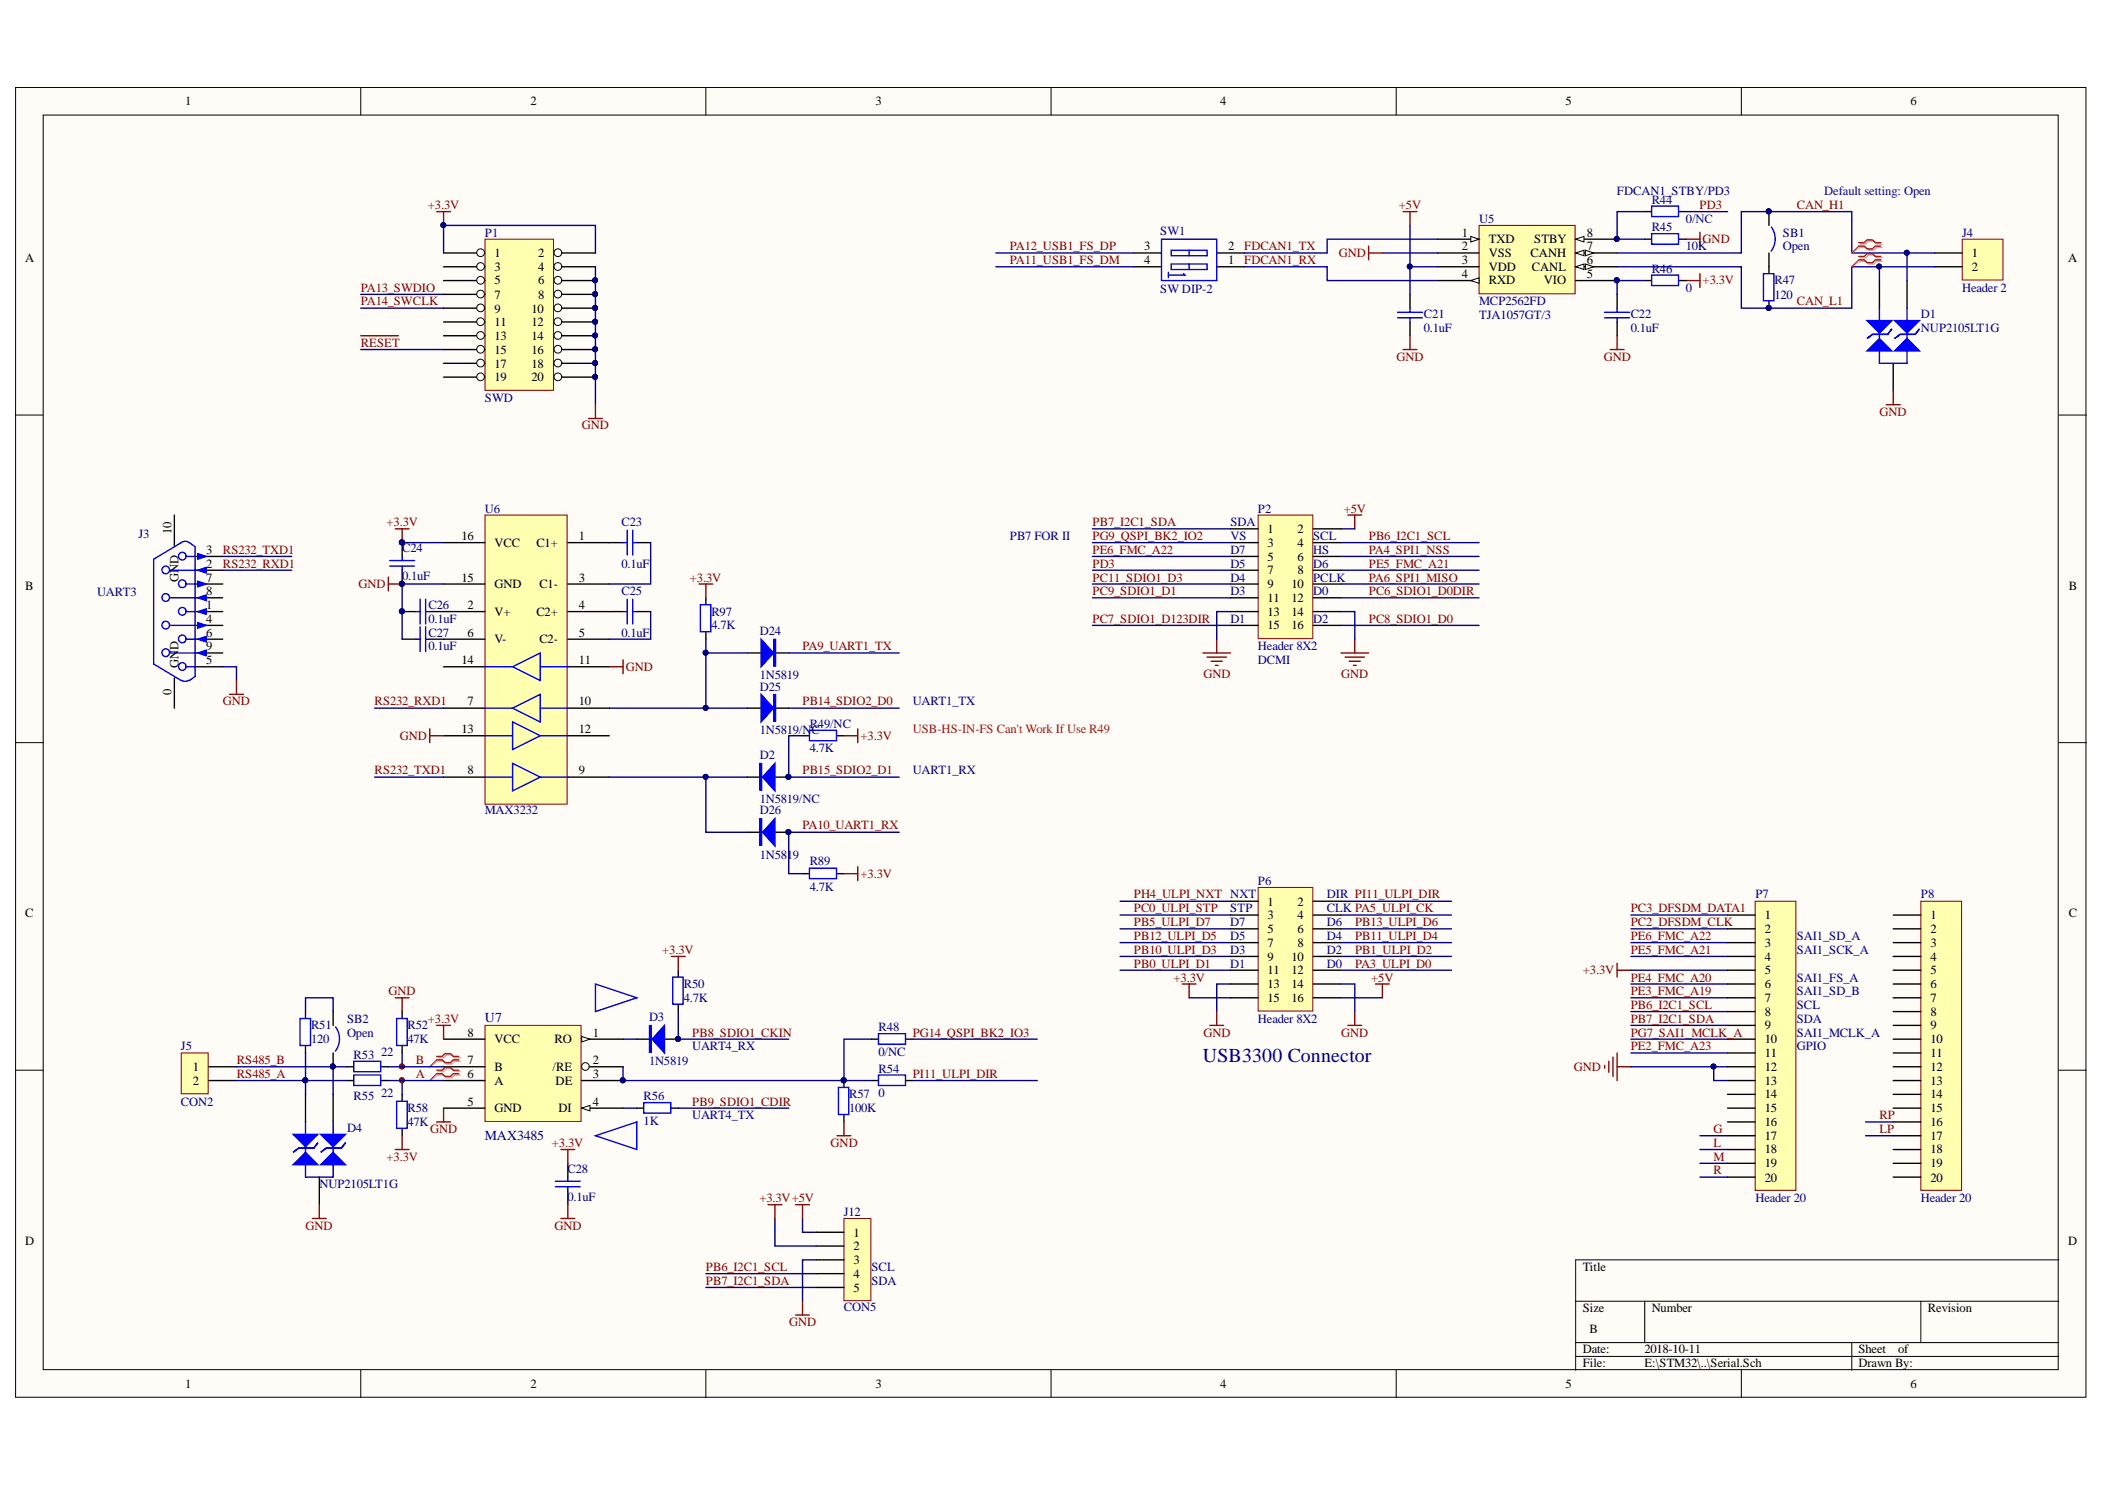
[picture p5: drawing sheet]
<svg xmlns="http://www.w3.org/2000/svg" width="297mm" height="210mm" viewBox="0 0 297 210" stroke-linecap="round" stroke-linejoin="round" font-family="sans-serif">
<defs><g id="words">
<text font-size="2.8" fill="#000080" x="169.7" y="149.9">USB3300 Connector</text>
<g font-size="1.9" fill="#000080">
<text x="68.4" y="144.2">U7</text>
<text x="68.4" y="160.8">MAX3485</text>
</g>
<g font-size="1.8">
<text x="26.1" y="14.9">1</text>
<text x="74.8" y="14.9">2</text>
<text x="123.6" y="14.9">3</text>
<text x="172.2" y="14.9">4</text>
<text x="220.9" y="14.9">5</text>
<text x="269.6" y="14.9">6</text>
<text x="161.4" y="35.3">3</text>
<text x="173.3" y="35.3">2</text>
<text x="206.3" y="33.4">1</text>
<text x="206.3" y="35.3">2</text>
<text x="210.1" y="34.3">TXD</text>
<text x="216.5" y="34.3">STBY</text>
<text x="223.9" y="33.4">8</text>
<text x="223.9" y="35.3">7</text>
<text x="3.5" y="37">A</text>
<text x="69.8" y="36.2">1</text>
<text x="69.8" y="38.2">3</text>
<text x="69.8" y="40.1">5</text>
<text x="75.9" y="36.2">2</text>
<text x="75.9" y="38.2">4</text>
<text x="75.9" y="40.1">6</text>
<text x="161.4" y="37.3">4</text>
<text x="173.3" y="37.3">1</text>
<text x="206.3" y="37.3">3</text>
<text x="206.3" y="39.2">4</text>
<text x="210.1" y="36.2">VSS</text>
<text x="210.1" y="38.2">VDD</text>
<text x="210.1" y="40.1">RXD</text>
<text x="216" y="36.2">CANH</text>
<text x="216.2" y="38.2">CANL</text>
<text x="217.9" y="40.1">VIO</text>
<text x="223.9" y="39.2">5</text>
<text x="223.9" y="37.3">6</text>
<text x="278.2" y="36.2">1</text>
<text x="278.2" y="38.2">2</text>
<text x="291.8" y="37">A</text>
<text x="69.8" y="42.2">7</text>
<text x="69.8" y="44.1">9</text>
<text x="69.8" y="46">11</text>
<text x="69.8" y="48">13</text>
<text x="75" y="44.1">10</text>
<text x="75" y="46">12</text>
<text x="75" y="48">14</text>
<text x="75.9" y="42.2">8</text>
<text x="69.8" y="49.9">15</text>
<text x="69.8" y="51.9">17</text>
<text x="69.8" y="53.8">19</text>
<text x="75" y="49.9">16</text>
<text x="75" y="51.9">18</text>
<text x="75" y="53.8">20</text>
<text x="24.2" y="75.4" transform="rotate(-90 24.2 75.4)">10</text>
<text x="65.1" y="76.2">16</text>
<text x="69.8" y="77.1">VCC</text>
<text x="75.7" y="77.1">C1+</text>
<text x="81.7" y="76.2">1</text>
<text x="178.9" y="75.2">1</text>
<text x="178.9" y="77.1">3</text>
<text x="183.1" y="75.2">2</text>
<text x="183.1" y="77.1">4</text>
<text x="3.5" y="83.2">B</text>
<text x="25.2" y="82.1" transform="rotate(-90 25.2 82.1)">GND</text>
<text x="29.1" y="80.1">2</text>
<text x="29.1" y="82">7</text>
<text x="29.1" y="78.1">3</text>
<text x="29.1" y="84">8</text>
<text x="65.1" y="82">15</text>
<text x="69.8" y="83">GND</text>
<text x="76.1" y="83">C1-</text>
<text x="81.7" y="82">3</text>
<text x="178.9" y="79.1">5</text>
<text x="178.9" y="81">7</text>
<text x="178.9" y="83">9</text>
<text x="182.2" y="83">10</text>
<text x="183.1" y="79.1">6</text>
<text x="183.1" y="81">8</text>
<text x="291.9" y="83.2">B</text>
<text x="29.1" y="85.9">1</text>
<text x="29.1" y="89.8">6</text>
<text x="29.1" y="87.9">4</text>
<text x="66" y="85.9">2</text>
<text x="66" y="89.8">6</text>
<text x="69.8" y="86.8">V+</text>
<text x="75.7" y="86.8">C2+</text>
<text x="81.7" y="89.8">5</text>
<text x="81.7" y="85.9">4</text>
<text x="178.9" y="84.9">11</text>
<text x="178.9" y="86.8">13</text>
<text x="178.9" y="88.8">15</text>
<text x="182.2" y="84.9">12</text>
<text x="182.2" y="86.8">14</text>
<text x="182.2" y="88.8">16</text>
<text x="25.2" y="94.3" transform="rotate(-90 25.2 94.3)">GND</text>
<text x="29.1" y="91.7">9</text>
<text x="29.1" y="93.7">5</text>
<text x="65.1" y="93.7">14</text>
<text x="69.8" y="90.7">V-</text>
<text x="76.1" y="90.7">C2-</text>
<text x="81.7" y="93.7">11</text>
<text x="24.2" y="98.1" transform="rotate(-90 24.2 98.1)">0</text>
<text x="66" y="99.5">7</text>
<text x="81.7" y="99.5">10</text>
<text x="65.1" y="103.4">13</text>
<text x="81.7" y="103.4">12</text>
<text x="66" y="109.2">8</text>
<text x="81.7" y="109.2">9</text>
<text x="3.5" y="129.4">C</text>
<text x="178.9" y="127.7">1</text>
<text x="178.9" y="129.7">3</text>
<text x="178.9" y="131.6">5</text>
<text x="183.1" y="127.7">2</text>
<text x="183.1" y="129.7">4</text>
<text x="183.1" y="131.6">6</text>
<text x="249.1" y="129.7">1</text>
<text x="249.1" y="131.6">2</text>
<text x="272.4" y="129.7">1</text>
<text x="272.4" y="131.6">2</text>
<text x="291.9" y="129.4">C</text>
<text x="178.9" y="133.6">7</text>
<text x="178.9" y="135.5">9</text>
<text x="178.9" y="137.5">11</text>
<text x="182.2" y="135.5">10</text>
<text x="182.2" y="137.5">12</text>
<text x="183.1" y="133.6">8</text>
<text x="249.1" y="133.6">3</text>
<text x="249.1" y="135.5">4</text>
<text x="249.1" y="137.5">5</text>
<text x="272.4" y="133.6">3</text>
<text x="272.4" y="135.5">4</text>
<text x="272.4" y="137.5">5</text>
<text x="178.9" y="139.4">13</text>
<text x="178.9" y="141.3">15</text>
<text x="182.2" y="139.4">14</text>
<text x="182.2" y="141.3">16</text>
<text x="249.1" y="139.4">6</text>
<text x="249.1" y="141.3">7</text>
<text x="249.1" y="143.3">8</text>
<text x="272.4" y="139.4">6</text>
<text x="272.4" y="141.3">7</text>
<text x="272.4" y="143.3">8</text>
<text x="66" y="146.2">8</text>
<text x="69.8" y="147.2">VCC</text>
<text x="78.2" y="147.2">RO</text>
<text x="83.6" y="146.2">1</text>
<text x="249.1" y="145.2">9</text>
<text x="249.1" y="147.2">10</text>
<text x="249.1" y="149.1">11</text>
<text x="272.4" y="145.2">9</text>
<text x="272.4" y="147.2">10</text>
<text x="272.4" y="149.1">11</text>
<text x="27.2" y="151.1">1</text>
<text x="27.2" y="153">2</text>
<text x="66" y="156">5</text>
<text x="66" y="152.1">6</text>
<text x="66" y="150.1">7</text>
<text x="69.8" y="153">A</text>
<text x="69.8" y="151.1">B</text>
<text x="78" y="151.1">/RE</text>
<text x="78.4" y="153">DE</text>
<text x="83.6" y="156">4</text>
<text x="83.6" y="152.1">3</text>
<text x="83.6" y="150.1">2</text>
<text x="249.1" y="151.1">12</text>
<text x="249.1" y="153">13</text>
<text x="249.1" y="154.9">14</text>
<text x="272.4" y="151.1">12</text>
<text x="272.4" y="153">13</text>
<text x="272.4" y="154.9">14</text>
<text x="69.8" y="156.9">GND</text>
<text x="78.8" y="156.9">DI</text>
<text x="249.1" y="156.9">15</text>
<text x="249.1" y="158.8">16</text>
<text x="249.1" y="160.8">17</text>
<text x="272.4" y="156.9">15</text>
<text x="272.4" y="158.8">16</text>
<text x="272.4" y="160.8">17</text>
<text x="249.1" y="162.7">18</text>
<text x="249.1" y="164.7">19</text>
<text x="249.1" y="166.7">20</text>
<text x="272.4" y="162.7">18</text>
<text x="272.4" y="164.7">19</text>
<text x="272.4" y="166.7">20</text>
<text x="3.5" y="175.6">D</text>
<text x="120.4" y="174.5">1</text>
<text x="120.4" y="176.4">2</text>
<text x="120.4" y="178.3">3</text>
<text x="223.4" y="179.3">Title</text>
<text x="291.8" y="175.6">D</text>
<text x="120.4" y="180.3">4</text>
<text x="120.4" y="182.2">5</text>
<text x="223.3" y="185.1">Size</text>
<text x="233.1" y="185.1">Number</text>
<text x="272.1" y="185.1">Revision</text>
<text x="223.3" y="190.9">Date:</text>
<text x="224.3" y="188.1">B</text>
<text x="232.1" y="190.9">2018-10-11</text>
<text x="262.2" y="190.9">Sheet</text>
<text x="267.8" y="190.9">of</text>
<text x="26.1" y="195.8">1</text>
<text x="74.8" y="195.8">2</text>
<text x="123.6" y="195.8">3</text>
<text x="172.2" y="195.8">4</text>
<text x="220.9" y="195.8">5</text>
<text x="223.3" y="192.9">File:</text>
<text x="232.1" y="192.9">E:\STM32\..\Serial.Sch</text>
<text x="262.2" y="192.9">Drawn By:</text>
<text x="269.6" y="195.8">6</text>
</g>
<g font-size="1.8" fill="#800000">
<text x="60.4" y="29.5">+3.3V</text>
<text x="197.4" y="29.5">+5V</text>
<text x="239.8" y="29.5">PD3</text>
<text x="253.5" y="29.5">CAN_H1</text>
<text x="142.5" y="35.3">PA12_USB1_FS_DP</text>
<text x="175.6" y="35.3">FDCAN1_TX</text>
<text x="240.3" y="34.3">GND</text>
<text x="50.9" y="41.1">PA13_SWDIO</text>
<text x="142.5" y="37.3">PA11_USB1_FS_DM</text>
<text x="175.6" y="37.3">FDCAN1_RX</text>
<text x="188.9" y="36.2">GND</text>
<text x="240.3" y="40.1">+3.3V</text>
<text x="50.9" y="43.1">PA14_SWCLK</text>
<text x="253.5" y="43.1">CAN_L1</text>
<text x="50.9" y="48.9">RESET</text>
<text x="197" y="50.9">GND</text>
<text x="226.3" y="50.9">GND</text>
<text x="265.2" y="58.6">GND</text>
<text x="82.1" y="60.6">GND</text>
<text x="54.5" y="74.3">+3.3V</text>
<text x="154.2" y="76.2">PG9_QSPI_BK2_IO2</text>
<text x="154.2" y="74.3">PB7_I2C1_SDA</text>
<text x="189.6" y="72.3">+5V</text>
<text x="193.2" y="76.2">PB6_I2C1_SCL</text>
<text x="31.5" y="80.1">RS232_RXD1</text>
<text x="31.5" y="78.1">RS232_TXD1</text>
<text x="50.6" y="83">GND</text>
<text x="97.3" y="82">+3.3V</text>
<text x="154.2" y="78.1">PE6_FMC_A22</text>
<text x="154.2" y="80.1">PD3</text>
<text x="154.2" y="84">PC9_SDIO1_D1</text>
<text x="154.2" y="82">PC11_SDIO1_D3</text>
<text x="193.2" y="80.1">PE5_FMC_A21</text>
<text x="193.2" y="84">PC6_SDIO1_D0DIR</text>
<text x="193.2" y="78.1">PA4_SPI1_NSS</text>
<text x="193.2" y="82">PA6_SPI1_MISO</text>
<text x="154.2" y="87.9">PC7_SDIO1_D123DIR</text>
<text x="193.2" y="87.9">PC8_SDIO1_D0</text>
<text x="88.3" y="94.6">GND</text>
<text x="113.2" y="91.7">PA9_UART1_TX</text>
<text x="169.8" y="95.6">GND</text>
<text x="189.3" y="95.6">GND</text>
<text x="31.5" y="99.5">GND</text>
<text x="52.9" y="99.5">RS232_RXD1</text>
<text x="113.2" y="99.5">PB14_SDIO2_D0</text>
<text x="56.4" y="104.4">GND</text>
<text x="121.4" y="104.4">+3.3V</text>
<text x="52.9" y="109.2">RS232_TXD1</text>
<text x="113.2" y="109.2">PB15_SDIO2_D1</text>
<text x="113.2" y="117">PA10_UART1_RX</text>
<text x="121.4" y="123.8">+3.3V</text>
<text x="160" y="126.7">PH4_ULPI_NXT NXT</text>
<text x="160" y="128.7">PC0_ULPI_STP</text>
<text x="160" y="130.6">PB5_ULPI_D7</text>
<text x="191.2" y="130.6">PB13_ULPI_D6</text>
<text x="230.1" y="130.6">PC2_DFSDM_CLK</text>
<text x="230.1" y="128.7">PC3_DFSDM_DATA1</text>
<text x="93.5" y="134.6">+3.3V</text>
<text x="160" y="132.6">PB12_ULPI_D5</text>
<text x="160" y="134.6">PB10_ULPI_D3</text>
<text x="160" y="136.5">PB0_ULPI_D1</text>
<text x="191.2" y="132.6">PB11_ULPI_D4</text>
<text x="191.2" y="134.6">PB1_ULPI_D2</text>
<text x="191.2" y="136.5">PA3_ULPI_D0</text>
<text x="223.4" y="137.5">+3.3V</text>
<text x="230.1" y="134.6">PE5_FMC_A21</text>
<text x="230.1" y="132.6">PE6_FMC_A22</text>
<text x="54.8" y="140.4">GND</text>
<text x="165.6" y="138.5">+3.3V</text>
<text x="193.5" y="138.5">+5V</text>
<text x="230.1" y="142.4">PB6_I2C1_SCL</text>
<text x="230.1" y="140.4">PE3_FMC_A19</text>
<text x="230.1" y="138.5">PE4_FMC_A20</text>
<text x="60.4" y="144.3">+3.3V</text>
<text x="97.7" y="146.2">PB8_SDIO1_CKIN</text>
<text x="128.8" y="146.2">PG14_QSPI_BK2_IO3</text>
<text x="169.8" y="146.2">GND</text>
<text x="189.3" y="146.2">GND</text>
<text x="230.1" y="148.2">PE2_FMC_A23</text>
<text x="230.1" y="144.3">PB7_I2C1_SDA</text>
<text x="230.1" y="146.2">PG7_SAI1_MCLK_A</text>
<text x="33.4" y="150.1">RS485_B</text>
<text x="33.4" y="152.1">RS485_A</text>
<text x="58.7" y="152.1">A</text>
<text x="58.7" y="150.1">B</text>
<text x="97.7" y="156">PB9_SDIO1_CDIR</text>
<text x="128.8" y="152.1">PI11_ULPI_DIR</text>
<text x="222.1" y="151.1">GND</text>
<text x="60.7" y="159.8">GND</text>
<text x="77.9" y="161.8">+3.3V</text>
<text x="117.2" y="161.8">GND</text>
<text x="241.8" y="161.8">L</text>
<text x="241.8" y="159.8">G</text>
<text x="265.2" y="159.8">LP</text>
<text x="265.2" y="157.9">RP</text>
<text x="54.5" y="163.7">+3.3V</text>
<text x="241.8" y="165.7">R</text>
<text x="241.8" y="163.7">M</text>
<text x="43.1" y="173.4">GND</text>
<text x="78.2" y="173.4">GND</text>
<text x="107.2" y="169.6">+3.3V+5V</text>
<text x="99.6" y="179.3">PB6_I2C1_SCL</text>
<text x="99.6" y="181.2">PB7_I2C1_SDA</text>
<text x="111.4" y="187">GND</text>
</g>
<g font-size="1.8" fill="#000080">
<text x="228.2" y="27.5">FDCAN1_STBY/PD3</text>
<text x="233.1" y="28.7">R44</text>
<text x="68.4" y="33.4">P1</text>
<text x="163.7" y="33.2">SW1</text>
<text x="208.7" y="31.4">U5</text>
<text x="233.1" y="32.6">R45</text>
<text x="237.9" y="35.3">10K</text>
<text x="237.9" y="31.4">0/NC</text>
<text x="251.6" y="33.4">SB1</text>
<text x="251.6" y="35.3">Open</text>
<text x="276.9" y="33.4">J4</text>
<text x="163.7" y="41.3">SW DIP-2</text>
<text x="233.1" y="38.4">R46</text>
<text x="237.9" y="41.1">0</text>
<text x="250.4" y="40.1">R47</text>
<text x="276.9" y="41.1">Header 2</text>
<text x="200.9" y="44.9">C21</text>
<text x="200.9" y="46.8">0.1uF</text>
<text x="208.7" y="43.1">MCP2562FD</text>
<text x="208.7" y="45">TJA1057GT/3</text>
<text x="230.1" y="44.9">C22</text>
<text x="230.1" y="46.8">0.1uF</text>
<text x="250.4" y="42.2">120</text>
<text x="271" y="44.9">D1</text>
<text x="271" y="46.8">NUP2105LT1G</text>
<text x="68.4" y="56.7">SWD</text>
<text x="19.5" y="75.9">J3</text>
<text x="56.7" y="77.9">C24</text>
<text x="68.4" y="72.3">U6</text>
<text x="87.7" y="74.3">C23</text>
<text x="142.5" y="76.2">PB7 FOR II</text>
<text x="173.6" y="74.3">SDA</text>
<text x="173.6" y="76.2">VS</text>
<text x="177.5" y="72.3">P2</text>
<text x="185.3" y="76.2">SCL</text>
<text x="56.7" y="81.8">0.1uF</text>
<text x="87.7" y="84">C25</text>
<text x="87.7" y="80.1">0.1uF</text>
<text x="173.6" y="78.1">D7</text>
<text x="173.6" y="80.1">D5</text>
<text x="173.6" y="82">D4</text>
<text x="173.6" y="84">D3</text>
<text x="185.3" y="84">D0</text>
<text x="185.3" y="80.1">D6</text>
<text x="185.3" y="82">PCLK</text>
<text x="185.3" y="78.1">HS</text>
<text x="13.7" y="84.1">UART3</text>
<text x="60.5" y="85.9">C26</text>
<text x="60.5" y="87.9">0.1uF</text>
<text x="60.5" y="89.8">C27</text>
<text x="87.7" y="89.8">0.1uF</text>
<text x="100.4" y="86.8">R97</text>
<text x="100.4" y="88.8">4.7K</text>
<text x="107.2" y="89.6">D24</text>
<text x="173.6" y="87.9">D1</text>
<text x="185.3" y="87.9">D2</text>
<text x="60.5" y="91.7">0.1uF</text>
<text x="107.2" y="95.8">1N5819</text>
<text x="177.5" y="91.7">Header 8X2</text>
<text x="177.5" y="93.7">DCMI</text>
<text x="107.2" y="97.4">D25</text>
<text x="128.8" y="99.5">UART1_TX</text>
<text x="107.2" y="107.1">D2</text>
<text x="107.2" y="103.6">1N5819/NC</text>
<text x="114.3" y="102.6">R49/NC</text>
<text x="114.3" y="106.1">4.7K</text>
<text x="107.2" y="113.3">1N5819/NC</text>
<text x="128.8" y="109.2">UART1_RX</text>
<text x="68.4" y="114.9">MAX3232</text>
<text x="107.2" y="114.9">D26</text>
<text x="107.2" y="121.1">1N5819</text>
<text x="114.3" y="122.1">R89</text>
<text x="114.3" y="125.6">4.7K</text>
<text x="177.5" y="124.8">P6</text>
<text x="173.6" y="128.7">STP</text>
<text x="173.6" y="130.6">D7</text>
<text x="187.2" y="130.6">D6</text>
<text x="187.2" y="128.7">CLK PA5_ULPI_CK</text>
<text x="187.2" y="126.7">DIR PI11_ULPI_DIR</text>
<text x="247.7" y="126.7">P7</text>
<text x="271" y="126.7">P8</text>
<text x="173.6" y="136.5">D1</text>
<text x="173.6" y="134.6">D3</text>
<text x="173.6" y="132.6">D5</text>
<text x="187.2" y="136.5">D0</text>
<text x="187.2" y="134.6">D2</text>
<text x="187.2" y="132.6">D4</text>
<text x="253.5" y="132.6">SAI1_SD_A</text>
<text x="253.5" y="134.6">SAI1_SCK_A</text>
<text x="96.5" y="139.4">R50</text>
<text x="96.5" y="141.3">4.7K</text>
<text x="253.5" y="142.4">SCL</text>
<text x="253.5" y="138.5">SAI1_FS_A</text>
<text x="253.5" y="140.4">SAI1_SD_B</text>
<text x="25.5" y="148.2">J5</text>
<text x="43.9" y="145.2">R51</text>
<text x="43.9" y="147.2">120</text>
<text x="49" y="144.3">SB2</text>
<text x="49" y="146.2">Open</text>
<text x="49.9" y="149.4">R53</text>
<text x="53.8" y="148.9">22</text>
<text x="57.5" y="145.2">R52</text>
<text x="57.5" y="147.2">47K</text>
<text x="91.6" y="144">D3</text>
<text x="97.7" y="148.2">UART4_RX</text>
<text x="124" y="145.4">R48</text>
<text x="124" y="148.9">0/NC</text>
<text x="177.5" y="144.3">Header 8X2</text>
<text x="253.5" y="144.3">SDA</text>
<text x="253.5" y="148.2">GPIO</text>
<text x="253.5" y="146.2">SAI1_MCLK_A</text>
<text x="25.5" y="156">CON2</text>
<text x="49.9" y="155.2">R55</text>
<text x="53.8" y="154.8">22</text>
<text x="90.8" y="155.2">R56</text>
<text x="91.6" y="150.3">1N5819</text>
<text x="119.8" y="154.9">R57</text>
<text x="124" y="151.3">R54</text>
<text x="124" y="154.8">0</text>
<text x="49" y="159.7">D4</text>
<text x="57.5" y="156.9">R58</text>
<text x="57.5" y="158.8">47K</text>
<text x="90.8" y="158.7">1K</text>
<text x="97.7" y="157.9">UART4_TX</text>
<text x="119.8" y="156.9">100K</text>
<text x="45.1" y="167.6">NUP2105LT1G</text>
<text x="80.1" y="165.5">C28</text>
<text x="80.1" y="169.4">0.1uF</text>
<text x="119.1" y="171.5">J12</text>
<text x="247.7" y="169.6">Header 20</text>
<text x="271" y="169.6">Header 20</text>
<text x="123" y="179.3">SCL</text>
<text x="119.1" y="184.9">CON5</text>
<text x="123" y="181.2">SDA</text>
</g>
<text font-size="1.8" fill="#0c0087" x="257.4" y="27.5">Default setting: Open</text>
<text font-size="1.8" fill="#f00" x="128.8" y="103.4">USB-HS-IN-FS Can't Work If Use R49</text>
</g></defs>
<g fill="#fffcf8" stroke="#000" stroke-width=".14">
<path d="M2.2 12.3h292.2v184.8h-292.2z"/>
<path d="M6.1 16.2h284.3v177h-284.3z"/>
</g>
<g fill="none" stroke="#000" stroke-width=".14">
<path d="M50.9 12.3v3.9M99.6 12.3v3.9M148.3 12.3v3.9M197 12.3v3.9M245.7 12.3v3.9M2.2 58.5h3.9M290.5 58.5h3.9M2.2 104.8h3.9M290.5 104.8h3.9M2.2 151h3.9M290.5 151h3.9M290.5 177.7h-68.2v15.6"/>
<path d="M50.9 193.3v3.9M99.6 193.3v3.9M148.3 193.3v3.9M197 193.3v3.9M222.3 183.6h68.2M222.3 189.4h68.2M222.3 191.3h68.2M232.1 183.6v5.8M245.7 193.3v3.9M261.3 189.4v3.9M271.1 183.6v5.8"/>
</g>
<g fill="#000080" stroke="#000080" stroke-width=".14">
<circle cx="56.7" cy="152.4" r=".35"/>
<circle cx="56.7" cy="150.4" r=".35"/>
</g>
<path d="M68.4 72.7h11.6v40.7h-11.6z" fill="#ffffb0" stroke="#800000" stroke-width=".14"/>
<g fill="none" stroke="#00f" stroke-width=".19">
<path d="M25.6 76.5a.94 .94 0 0 1 1.1 .1M25.6 76.5l-3.9 2.4v14.8l3.9 2.3M26.4 78.5h1.1M26.7 76.5l.8 .6v18.3l-.8 .6M55 79.9h3.5M55 79.1h3.5M56.7 78.5v.6M56.7 79.9v.5M87.9 76.5h.6M88.5 74.8v3.5M89.3 74.8v3.5M89.3 76.5h.6"/>
<path d="M24 92.1h3.5M24 88.2h3.5M24 84.3h3.5M24 80.4h3.5M26.4 94.1h1.1M26.4 86.3h1.1M26.4 90.2h1.1M26.4 82.4h1.1M26.7 95.9a.94 .94 0 0 1-1.1 .1M58.7 86.3h.6M58.7 90.2h.6M59.3 84.5v3.5"/>
<path d="M59.3 88.4v3.5M60.1 84.5v3.5M60.1 88.4v3.5M60.1 86.3h.5M60.1 90.2h.5M68.4 94.1h3.9M68.4 99.9h3.9M72.3 94.1l3.9-2v3.9zM72.3 99.9l3.9-2v3.9zM76.2 94.1h3.9M76.2 99.9h3.9M87.9 86.3h.6"/>
<path d="M88.5 84.5v3.5M89.3 84.5v3.5M89.3 86.3h.6M68.4 109.6h3.9M68.4 103.8h3.9M72.3 107.7l3.9 1.9-3.9 2zM72.3 101.8l3.9 2-3.9 1.9zM76.2 103.8h3.9M76.2 109.6h3.9"/>
<circle cx="25.7" cy="78.5" r=".54"/>
<circle cx="23.4" cy="92.1" r=".54"/>
<circle cx="23.4" cy="84.3" r=".54"/>
<circle cx="23.4" cy="88.2" r=".54"/>
<circle cx="23.4" cy="80.4" r=".54"/>
<circle cx="25.7" cy="82.3" r=".54"/>
<circle cx="25.7" cy="86.2" r=".54"/>
<circle cx="25.7" cy="94" r=".54"/>
<circle cx="25.7" cy="90.1" r=".54"/>
</g>
<g fill="none" stroke="#000" stroke-width=".19">
<path d="M27.5 78.5h3.9M56.7 76.5v2M62.6 76.5h5.8M80.1 76.5h7.8M89.9 76.5h1.9M27.5 94.1h3.9M27.5 86.3h3.9M27.5 82.4h3.9M27.5 90.2h3.9M27.5 80.4h3.9M27.5 84.3h3.9M27.5 88.2h3.9"/>
<path d="M27.5 92.1h3.9M56.7 86.3h2M56.7 90.2h2M56.7 80.4v2M60.6 86.3h7.8M60.6 90.2h7.8M62.6 94.1h5.8M62.6 99.9h5.8M62.6 82.4h5.8M80.1 94.1h5.9M80.1 99.9h5.9M80.1 86.3h7.8"/>
<path d="M80.1 82.4h5.9M80.1 90.2h5.9M89.9 86.3h1.9M62.6 103.8h5.8M62.6 109.6h5.8M80.1 103.8h5.9M80.1 109.6h5.9"/>
</g>
<path d="M56.7 76.5h5.9M91.8 76.5v5.9h-5.8M52.9 99.9h9.7M91.8 86.3v3.9h-5.8M52.9 109.6h9.7" fill="none" stroke="#000080" stroke-width=".19"/>
<g fill="#000080" stroke="#000080" stroke-width=".14">
<circle cx="56.7" cy="86.2" r=".35"/>
<circle cx="56.7" cy="76.5" r=".35"/>
<circle cx="56.7" cy="82.3" r=".35"/>
</g>
<path d="M27.9 86.3l1.2-.4v.8z" fill="#00f"/>
<path d="M27.9 86.3l1.2-.4v.8z" fill="none" stroke="#00f" stroke-width=".19"/>
<path d="M27.9 90.2l1.2-.4v.8z" fill="#00f"/>
<path d="M27.9 90.2l1.2-.4v.8z" fill="none" stroke="#00f" stroke-width=".19"/>
<path d="M27.9 80.4l1.2-.4v.8z" fill="#00f"/>
<path d="M27.9 80.4l1.2-.4v.8z" fill="none" stroke="#00f" stroke-width=".19"/>
<path d="M27.9 82l1.2 .4-1.2 .4z" fill="#00f"/>
<path d="M27.9 82l1.2 .4-1.2 .4z" fill="none" stroke="#00f" stroke-width=".19"/>
<path d="M27.9 78.1l1.2 .4-1.2 .4z" fill="#00f"/>
<path d="M27.9 78.1l1.2 .4-1.2 .4z" fill="none" stroke="#00f" stroke-width=".19"/>
<path d="M27.9 84.3l1.2-.4v.8z" fill="#00f"/>
<path d="M27.9 84.3l1.2-.4v.8z" fill="none" stroke="#00f" stroke-width=".19"/>
<path d="M27.9 87.8l1.2 .4-1.2 .4z" fill="#00f"/>
<path d="M27.9 87.8l1.2 .4-1.2 .4z" fill="none" stroke="#00f" stroke-width=".19"/>
<path d="M27.9 92.1l1.2-.4v.8z" fill="#00f"/>
<path d="M197.2 44.8h3.5M197.2 44.1h3.5M199 43.5v.6M199 44.8v.6M27.9 92.1l1.2-.4v.8z" fill="none" stroke="#00f" stroke-width=".19"/>
<path d="M199 41.5v2M199 45.4v2M24.6 72.7v4.2M24.6 95.6v4.3" fill="none" stroke="#000" stroke-width=".19"/>
<path d="M140.5 37.6h19.5M140.5 35.7h19.5M31.4 78.5h9.8M31.4 94.1h2v1.9M31.4 80.4h9.8" fill="none" stroke="#000080" stroke-width=".19"/>
<path d="M55.8 74.6h1.9M56.7 74.6v1.9" fill="none" stroke="#800000" stroke-width=".19"/>
<circle cx="56.7" cy="76.5" r=".35" fill="#000080" stroke="#000080" stroke-width=".14"/>
<path d="M68.4 144.6h13.6v13.6h-13.6z" fill="#ffffb0" stroke="#800000" stroke-width=".14"/>
<path d="M82.1 146.6h5.8" fill="none" stroke="#000" stroke-width=".19"/>
<path d="M82.1 146.2l1.1 .4-1.1 .4z" fill="#fffcf8"/>
<path d="M82.1 146.2l1.1 .4-1.1 .4z" fill="none" stroke="#000" stroke-width=".14"/>
<path d="M82.1 150.5h5.8" fill="none" stroke="#000" stroke-width=".19"/>
<circle cx="82.6" cy="150.4" r=".54" fill="#fffcf8" stroke="#000" stroke-width=".14"/>
<path d="M82.1 152.4h5.8M82.1 156.3h5.8" fill="none" stroke="#000" stroke-width=".19"/>
<circle cx="87.9" cy="152.4" r=".35" fill="#000080" stroke="#000080" stroke-width=".14"/>
<path d="M82.1 156.3l1.1-.4v.8z" fill="#fffcf8"/>
<path d="M82.1 156.3l1.1-.4v.8z" fill="none" stroke="#000" stroke-width=".14"/>
<path d="M56.7 142.7v1M56.7 147.6v.9M62.6 156.3h5.8M62.6 152.4h5.8M62.6 150.5h5.8M62.6 146.6h5.8" fill="none" stroke="#000" stroke-width=".19"/>
<circle cx="87.9" cy="152.4" r=".35" fill="#000080" stroke="#000080" stroke-width=".14"/>
<path d="M55.8 140.8h1.9M56.7 140.8v1.9M61.6 158.3h2M62.6 156.3v2" fill="none" stroke="#800000" stroke-width=".19"/>
<path d="M56 143.7h1.4v3.8h-1.4z" fill="#fff" stroke="#00f" stroke-width=".19"/>
<path d="M56.7 154.4v.9M56.7 159.2v1" fill="none" stroke="#000" stroke-width=".19"/>
<path d="M56 155.3h1.4v3.9h-1.4z" fill="#fff" stroke="#00f" stroke-width=".19"/>
<path d="M43.1 142.7v1M43.1 147.6v.9" fill="none" stroke="#000" stroke-width=".19"/>
<path d="M42.3 143.7h1.5v3.8h-1.5z" fill="#fff" stroke="#00f" stroke-width=".19"/>
<path d="M43.1 148.5v3.9M56.7 148.5v2M56.7 152.4v2" fill="none" stroke="#000080" stroke-width=".19"/>
<g fill="#800000" stroke="#800000" stroke-width=".14">
<circle cx="56.7" cy="150.4" r=".35"/>
<circle cx="56.7" cy="152.4" r=".35"/>
</g>
<path d="M49 150.5h.9M53.8 150.5h1M80.1 164.1v1.9M80.1 168v1.9" fill="none" stroke="#000" stroke-width=".19"/>
<path d="M78.4 167.4h3.5M78.4 166.6h3.5M80.1 166v.6M80.1 167.4v.6" fill="none" stroke="#00f" stroke-width=".19"/>
<circle cx="43.1" cy="152.4" r=".35" fill="#000080" stroke="#000080" stroke-width=".14"/>
<path d="M49.9 149.7h3.8v1.5h-3.8z" fill="#fff" stroke="#00f" stroke-width=".19"/>
<path d="M49 152.4h.9M53.8 152.4h1" fill="none" stroke="#000" stroke-width=".19"/>
<path d="M49.9 151.6h3.8v1.5h-3.8z" fill="#fff" stroke="#00f" stroke-width=".19"/>
<path d="M119.1 152.4v1M119.1 157.3v1" fill="none" stroke="#000" stroke-width=".19"/>
<circle cx="119.1" cy="152.4" r=".35" fill="#000080" stroke="#000080" stroke-width=".14"/>
<path d="M118.3 153.4h1.5v3.8h-1.5z" fill="#fff" stroke="#00f" stroke-width=".19"/>
<circle cx="119.1" cy="152.4" r=".35" fill="#000080" stroke="#000080" stroke-width=".14"/>
<path d="M61.6 144.6h2M62.6 144.6v2M55.8 162.2h1.9M56.7 160.2v2M79.2 162.2h1.9M80.1 162.2v1.9" fill="none" stroke="#800000" stroke-width=".19"/>
<path d="M160 37.6h3.9M160 35.7h3.9M171.7 37.6h3.9M171.7 35.7h3.9" fill="none" stroke="#000" stroke-width=".19"/>
<path d="M163.9 33.7h7.8v5.9h-7.8zM164.9 38.4v.8M165.3 37.2h5v.8h-5zM165.3 35.3h5v.8h-5zM167 38.6l.2 .2h-2.3M167.8 35.3v.8M167.8 37.2v.8" fill="none" stroke="#00f" stroke-width=".19"/>
<path d="M25.6 148.5h3.8v5.8h-3.8z" fill="#ffffb0" stroke="#800000" stroke-width=".14"/>
<path d="M29.5 150.5h3.9M29.5 152.4h3.9" fill="none" stroke="#000" stroke-width=".19"/>
<path d="M84 138.8l5.9 2-5.9 1.9zM84 160.2l5.9-1.9v3.9z" fill="none" stroke="#00f" stroke-width=".19"/>
<path d="M195.1 35.7h7.8M199 31.8v5.8h3.9" fill="none" stroke="#000080" stroke-width=".19"/>
<circle cx="198.9" cy="37.6" r=".35" fill="#000080" stroke="#000080" stroke-width=".14"/>
<path d="M208.7 31.8h13.6v9.6h-13.6z" fill="#ffffb0" stroke="#800000" stroke-width=".14"/>
<path d="M202.9 33.7h5.8" fill="none" stroke="#000" stroke-width=".19"/>
<path d="M207.5 33.4l1.2 .3-1.2 .4z" fill="#fffcf8"/>
<path d="M207.5 33.4l1.2 .3-1.2 .4z" fill="none" stroke="#000" stroke-width=".14"/>
<path d="M202.9 35.7h5.8M202.9 37.6h5.8M202.9 39.6h5.8" fill="none" stroke="#000" stroke-width=".19"/>
<path d="M207.5 39.6l1.2-.4v.8z" fill="#fffcf8"/>
<path d="M207.5 39.6l1.2-.4v.8z" fill="none" stroke="#000" stroke-width=".14"/>
<path d="M222.3 39.6h5.9M222.3 37.6h5.9" fill="none" stroke="#000" stroke-width=".19"/>
<circle cx="228.1" cy="39.5" r=".35" fill="#000080" stroke="#000080" stroke-width=".14"/>
<path d="M222.3 37.6l1.2-.4v.8z" fill="#fffcf8"/>
<path d="M222.3 37.6l1.2-.4v.8z" fill="none" stroke="#000" stroke-width=".14"/>
<path d="M223.7 37.2l1.2 .4-1.2 .4z" fill="#fffcf8"/>
<path d="M223.7 37.2l1.2 .4-1.2 .4z" fill="none" stroke="#000" stroke-width=".14"/>
<path d="M222.3 35.7h5.9" fill="none" stroke="#000" stroke-width=".19"/>
<path d="M222.3 35.7l1.2-.4v.8z" fill="#fffcf8"/>
<path d="M222.3 35.7l1.2-.4v.8z" fill="none" stroke="#000" stroke-width=".14"/>
<path d="M223.7 35.3l1.2 .4-1.2 .4z" fill="#fffcf8"/>
<path d="M223.7 35.3l1.2 .4-1.2 .4z" fill="none" stroke="#000" stroke-width=".14"/>
<path d="M222.3 33.7h5.9" fill="none" stroke="#000" stroke-width=".19"/>
<path d="M222.3 33.7l1.2-.3v.7z" fill="#fffcf8"/>
<path d="M222.3 33.7l1.2-.3v.7z" fill="none" stroke="#000" stroke-width=".14"/>
<g fill="#000080" stroke="#000080" stroke-width=".14">
<circle cx="228.1" cy="33.7" r=".35"/>
<circle cx="228.1" cy="39.5" r=".35"/>
<circle cx="56.7" cy="86.2" r=".35"/>
<circle cx="56.7" cy="82.3" r=".35"/>
<circle cx="198.9" cy="37.6" r=".35"/>
</g>
<g fill="none" stroke="#800000" stroke-width=".19">
<path d="M193.1 35.7h2M193.1 34.7v2M198 29.9h1.9M199 29.9v1.9M237.9 39.6h2M239.9 38.6v2M198 49.3h1.9M199 47.4v1.9M227.2 49.3h2M228.2 47.4v1.9M32.4 97.9h1.9M33.4 96v1.9"/>
<path d="M54.8 82.4h1.9M54.8 81.4v2M86 94.1h1.9M87.9 93.1v1.9M60.6 103.8h2M60.6 102.8v2M119.1 158.3v1.9M79.2 171.9h1.9M80.1 169.9v2M118.1 160.2h2"/>
</g>
<path d="M175.6 37.6h11.7v2h15.6M199 37.6v3.9M202.9 33.7h-15.6v2h-11.7M228.2 39.6v1.9M62.6 82.4h-5.9v7.8" fill="none" stroke="#000080" stroke-width=".19"/>
<path d="M232.1 39.6h1M237 39.6h.9M228.2 41.5v2M228.2 45.4v2" fill="none" stroke="#000" stroke-width=".19"/>
<path d="M226.4 44.8h3.5M226.4 44.1h3.5M228.2 43.5v.6M228.2 44.8v.6" fill="none" stroke="#00f" stroke-width=".19"/>
<path d="M233.1 38.8h3.8v1.5h-3.8z" fill="#fff" stroke="#00f" stroke-width=".19"/>
<path d="M237.9 33.7h2M239.9 32.8v1.9" fill="none" stroke="#800000" stroke-width=".19"/>
<path d="M232.1 33.7h1M237 33.7h.9" fill="none" stroke="#000" stroke-width=".19"/>
<path d="M233.1 33h3.8v1.4h-3.8z" fill="#fff" stroke="#00f" stroke-width=".19"/>
<path d="M250 32a2.88 2.88 0 0 1-.1 3.4" fill="none" stroke="#00f" stroke-width=".19"/>
<path d="M249.6 29.9v1.9M249.6 35.7v2.9M249.6 42.5v1" fill="none" stroke="#000" stroke-width=".19"/>
<g fill="#000080" stroke="#000080" stroke-width=".14">
<circle cx="249.6" cy="29.8" r=".35"/>
<circle cx="249.6" cy="43.4" r=".35"/>
</g>
<path d="M248.8 38.6h1.5v3.8h-1.5z" fill="#fff" stroke="#00f" stroke-width=".19"/>
<circle cx="249.6" cy="43.4" r=".35" fill="#000080" stroke="#000080" stroke-width=".14"/>
<path d="M276.9 33.7h5.7v5.8h-5.7z" fill="#ffffb0" stroke="#800000" stroke-width=".14"/>
<path d="M273 35.7h3.9M273 37.6h3.9" fill="none" stroke="#000" stroke-width=".19"/>
<path d="M228.2 39.6h3.9" fill="none" stroke="#000080" stroke-width=".19"/>
<circle cx="228.1" cy="39.5" r=".35" fill="#000080" stroke="#000080" stroke-width=".14"/>
<path d="M269.1 43.5v7.8" fill="none" stroke="#00f" stroke-width=".19"/>
<path d="M267.3 45.2h3.6l-1.8 1.8z" fill="#00f"/>
<path d="M267.3 45.2h3.6l-1.8 1.8zM267.3 47.8l.8-.6h2.2l.6-.8-.6 .8h-2.2z" fill="none" stroke="#00f" stroke-width=".19"/>
<path d="M267.3 49.5l1.8-1.7 1.8 1.7z" fill="#00f"/>
<path d="M265.2 43.5v7.8M267.3 49.5l1.8-1.7 1.8 1.7z" fill="none" stroke="#00f" stroke-width=".19"/>
<path d="M263.5 45.2h3.5l-1.8 1.8z" fill="#00f"/>
<path d="M263.5 45.2h3.5l-1.8 1.8zM263.5 47.8l.7-.6h2.2l.6-.8-.6 .8h-2.2z" fill="none" stroke="#00f" stroke-width=".19"/>
<path d="M263.5 49.5l1.7-1.7 1.8 1.7z" fill="#00f"/>
<path d="M263.5 49.5l1.7-1.7 1.8 1.7zM265.2 51.3h3.9M47 158.3v7.7" fill="none" stroke="#00f" stroke-width=".19"/>
<path d="M265.2 39.6v3.9M269.1 39.6v3.9M267.2 51.3v3.8" fill="none" stroke="#000" stroke-width=".19"/>
<path d="M266.2 57.1h1.9M267.2 55.1v2" fill="none" stroke="#800000" stroke-width=".19"/>
<path d="M265.2 37.6v2M269.1 35.7v3.9M87.9 146.6h2" fill="none" stroke="#000080" stroke-width=".19"/>
<g fill="#000080" stroke="#000080" stroke-width=".14">
<circle cx="265.2" cy="37.6" r=".35"/>
<circle cx="269.1" cy="35.6" r=".35"/>
</g>
<path d="M45.3 160h3.5l-1.8 1.8z" fill="#00f"/>
<path d="M45.3 160h3.5l-1.8 1.8zM45.3 162.5l.7-.5h2.2l.6-.8-.6 .8h-2.2z" fill="none" stroke="#00f" stroke-width=".19"/>
<path d="M45.3 164.3l1.7-1.8 1.8 1.8z" fill="#00f"/>
<path d="M43.1 158.3v7.7M45.3 164.3l1.7-1.8 1.8 1.8z" fill="none" stroke="#00f" stroke-width=".19"/>
<path d="M41.4 160h3.5l-1.8 1.8z" fill="#00f"/>
<path d="M41.4 160h3.5l-1.8 1.8zM41.4 162.5l.7-.5h2.2l.6-.8-.6 .8h-2.2z" fill="none" stroke="#00f" stroke-width=".19"/>
<path d="M41.4 164.3l1.7-1.8 1.8 1.8z" fill="#00f"/>
<path d="M41.4 164.3l1.7-1.8 1.8 1.8zM43.1 166h3.9" fill="none" stroke="#00f" stroke-width=".19"/>
<path d="M232.1 29.9h1M237 29.9h.9M43.1 154.4v3.9M47 154.4v3.9M45.1 166v3.9" fill="none" stroke="#000" stroke-width=".19"/>
<path d="M44.1 171.9h1.9M45.1 169.9v2" fill="none" stroke="#800000" stroke-width=".19"/>
<path d="M111.3 99.9h15.6" fill="none" stroke="#000080" stroke-width=".19"/>
<path d="M233.1 29.1h3.8v1.5h-3.8z" fill="#fff" stroke="#00f" stroke-width=".19"/>
<path d="M232.1 29.9h-3.9v3.8h3.9M237.9 29.9h5.9" fill="none" stroke="#000080" stroke-width=".19"/>
<circle cx="228.1" cy="33.7" r=".35" fill="#000080" stroke="#000080" stroke-width=".14"/>
<path d="M95.7 136.9v.9M95.7 141.7v1" fill="none" stroke="#000" stroke-width=".19"/>
<path d="M94.9 137.8h1.5v3.8h-1.5z" fill="#fff" stroke="#00f" stroke-width=".19"/>
<path d="M89.9 156.3h.9M94.7 156.3h1" fill="none" stroke="#000" stroke-width=".19"/>
<path d="M90.8 155.5h3.9v1.5h-3.9z" fill="#fff" stroke="#00f" stroke-width=".19"/>
<path d="M87.9 156.3h2M95.7 156.3h15.6" fill="none" stroke="#000080" stroke-width=".19"/>
<path d="M123 152.4h1M127.9 152.4h.9" fill="none" stroke="#000" stroke-width=".19"/>
<path d="M124 151.6h3.8v1.5h-3.8z" fill="#fff" stroke="#00f" stroke-width=".19"/>
<path d="M128.8 152.4h17.6M99.6 179.7h15.6M113.2 171.9v1.9h2M115.2 177.7h-2v5.9M99.6 181.6h15.6" fill="none" stroke="#000080" stroke-width=".19"/>
<path d="M112.3 169.9h1.9M113.2 169.9v2" fill="none" stroke="#800000" stroke-width=".19"/>
<path d="M119.1 171.9h3.8v11.6h-3.8z" fill="#ffffb0" stroke="#800000" stroke-width=".14"/>
<path d="M89.9 146.6h1.9M93.8 146.6h1.9M115.2 173.8h3.9M115.2 175.8h3.9M115.2 177.7h3.9M115.2 179.7h3.9M115.2 181.6h3.9" fill="none" stroke="#000" stroke-width=".19"/>
<path d="M109.4 171.9v3.9h5.8" fill="none" stroke="#000080" stroke-width=".19"/>
<path d="M108.4 169.9h1.9M109.4 169.9v2M112.3 185.5h1.9M113.2 183.6v1.9" fill="none" stroke="#800000" stroke-width=".19"/>
<circle cx="95.7" cy="146.6" r=".35" fill="#000080" stroke="#000080" stroke-width=".14"/>
<path d="M93.8 144.6v3.9l-1.8-1.9z" fill="#00f"/>
<path d="M93.8 144.6v3.9l-1.8-1.9z" fill="none" stroke="#00f" stroke-width=".19"/>
<path d="M91.6 144.6h.3v3.9h-.3z" fill="#00f" stroke="#00f" stroke-width=".14"/>
<circle cx="95.7" cy="146.6" r=".35" fill="#000080" stroke="#000080" stroke-width=".14"/>
<path d="M94.7 134.9h2M95.7 134.9v2" fill="none" stroke="#800000" stroke-width=".19"/>
<path d="M95.7 142.7v3.9h15.6" fill="none" stroke="#000080" stroke-width=".19"/>
<path d="M113.2 103.8h1M118.1 103.8h1" fill="none" stroke="#000" stroke-width=".19"/>
<path d="M114.2 103h3.8v1.5h-3.8z" fill="#fff" stroke="#00f" stroke-width=".19"/>
<path d="M105.5 109.6h1.9M109.4 109.6h1.9" fill="none" stroke="#000" stroke-width=".19"/>
<circle cx="111.2" cy="109.6" r=".35" fill="#000080" stroke="#000080" stroke-width=".14"/>
<path d="M109.4 107.7v3.9l-1.8-2z" fill="#00f"/>
<path d="M109.4 107.7v3.9l-1.8-2z" fill="none" stroke="#00f" stroke-width=".19"/>
<path d="M107.2 107.7h.3v3.8h-.3z" fill="#00f" stroke="#00f" stroke-width=".14"/>
<circle cx="111.2" cy="109.6" r=".35" fill="#000080" stroke="#000080" stroke-width=".14"/>
<path d="M119.1 103.8h1.9M121 102.8v2" fill="none" stroke="#800000" stroke-width=".19"/>
<path d="M113.2 103.8h-1.9v5.8h15.6" fill="none" stroke="#000080" stroke-width=".19"/>
<path d="M177.5 72.7h7.8v17.4h-7.8z" fill="#ffffb0" stroke="#800000" stroke-width=".14"/>
<g fill="none" stroke="#000" stroke-width=".19">
<path d="M173.6 74.6h3.9M173.6 76.5h3.9M173.6 78.5h3.9M185.3 74.6h3.9M185.3 76.5h3.9M185.3 78.5h3.9M173.6 80.4h3.9M173.6 82.4h3.9M173.6 84.3h3.9M173.6 86.3h3.9M173.6 88.2h3.9M185.3 80.4h3.9"/>
<path d="M185.3 82.4h3.9M185.3 84.3h3.9M185.3 86.3h3.9M185.3 88.2h3.9"/>
</g>
<path d="M190.2 72.7h1.9M191.2 72.7v1.9M169.7 92.1h3.9M170.3 92.7h2.8M170.9 93.3h1.6M171.5 93.9h.4M171.7 90.2v1.9M189.2 92.1h3.9M189.8 92.7h2.7M190.4 93.3h1.6M191 93.9h.4M191.2 90.2v1.9" fill="none" stroke="#800000" stroke-width=".19"/>
<g fill="none" stroke="#000080" stroke-width=".19">
<path d="M154.2 74.6h19.4M154.2 78.5h19.4M154.2 76.5h19.4M189.2 74.6h2M189.2 78.5h19.5M189.2 76.5h19.5M154.2 88.2h19.4M154.2 84.3h19.4M154.2 82.4h19.4M154.2 80.4h19.4M173.6 86.3h-1.9v3.9M189.2 86.3h2v3.9"/>
<path d="M189.2 88.2h19.5M189.2 84.3h19.5M189.2 82.4h19.5M189.2 80.4h19.5"/>
</g>
<path d="M247.7 127.1h5.7v40.8h-5.7z" fill="#ffffb0" stroke="#800000" stroke-width=".14"/>
<g fill="none" stroke="#000" stroke-width=".19">
<path d="M243.8 129.1h3.9M243.8 131h3.9M243.8 133h3.9M243.8 134.9h3.9M243.8 136.9h3.9M243.8 138.8h3.9M243.8 140.8h3.9M243.8 142.7h3.9M243.8 144.6h3.9M243.8 146.6h3.9M243.8 148.5h3.9M243.8 150.5h3.9"/>
<path d="M243.8 152.4h3.9M243.8 154.4h3.9M243.8 156.3h3.9M243.8 158.3h3.9M243.8 160.2h3.9M243.8 162.2h3.9M243.8 164.1h3.9M243.8 166h3.9"/>
</g>
<path d="M271.1 127.1h5.7v40.8h-5.7z" fill="#ffffb0" stroke="#800000" stroke-width=".14"/>
<g fill="none" stroke="#000" stroke-width=".19">
<path d="M267.2 129.1h3.9M267.2 131h3.9M267.2 133h3.9M267.2 134.9h3.9M267.2 136.9h3.9M267.2 138.8h3.9M267.2 140.8h3.9M267.2 142.7h3.9M267.2 144.6h3.9M267.2 146.6h3.9M267.2 148.5h3.9M267.2 150.5h3.9"/>
<path d="M267.2 152.4h3.9M267.2 154.4h3.9M267.2 156.3h3.9M267.2 158.3h3.9M267.2 160.2h3.9M267.2 162.2h3.9M267.2 164.1h3.9M267.2 166h3.9"/>
</g>
<g fill="none" stroke="#800000" stroke-width=".19">
<path d="M166.8 138.8h2M167.8 138.8v2M194.1 138.8h1.9M195.1 138.8v2M228.2 136.9h1.9M228.2 135.9v1.9M170.7 144.6h2M171.7 142.7v1.9M190.2 144.6h1.9M191.2 142.7v1.9M226.4 150.3v.4M227 149.7v1.6"/>
<path d="M227.6 149.1v2.7M228.2 150.5h1.9M228.2 148.5v3.9"/>
</g>
<g fill="none" stroke="#000080" stroke-width=".19">
<path d="M158.1 131h15.5M158.1 136.9h15.5M158.1 127.1h15.5M158.1 129.1h15.5M158.1 133h15.5M158.1 134.9h15.5M173.6 138.8h-1.9v3.9M189.2 138.8h2v3.9M189.2 129.1h15.6M189.2 131h15.6M189.2 133h15.6M189.2 134.9h15.6"/>
<path d="M189.2 136.9h15.6M189.2 127.1h15.6M230.1 129.1h13.7M230.1 131h13.7M230.1 133h13.7M230.1 134.9h13.7M230.1 136.9h13.7M230.1 138.8h13.7M167.8 140.8h5.8M189.2 140.8h5.9M230.1 150.5h13.7M230.1 140.8h13.7"/>
<path d="M230.1 142.7h13.7M230.1 144.6h13.7M230.1 146.6h13.7M230.1 148.5h13.7M241.8 150.5v1.9h2M263.3 158.3h3.9M239.9 160.2h3.9M239.9 162.2h3.9M239.9 164.1h3.9M239.9 166h3.9M263.3 160.2h3.9"/>
</g>
<circle cx="241.8" cy="150.4" r=".35" fill="#000080" stroke="#000080" stroke-width=".14"/>
<path d="M177.5 125.2h7.8v17.4h-7.8z" fill="#ffffb0" stroke="#800000" stroke-width=".14"/>
<g fill="none" stroke="#000" stroke-width=".19">
<path d="M173.6 127.1h3.9M173.6 129.1h3.9M173.6 131h3.9M173.6 133h3.9M173.6 134.9h3.9M173.6 136.9h3.9M173.6 138.8h3.9M185.3 127.1h3.9M185.3 129.1h3.9M185.3 131h3.9M185.3 133h3.9M185.3 134.9h3.9"/>
<path d="M185.3 136.9h3.9M185.3 138.8h3.9M173.6 140.8h3.9M185.3 140.8h3.9"/>
</g>
<path d="M68.4 33.7h9.7v21.4h-9.7z" fill="#ffffb0" stroke="#800000" stroke-width=".14"/>
<path d="M62.6 35.7h5.8" fill="none" stroke="#000" stroke-width=".19"/>
<circle cx="67.8" cy="35.6" r=".55" fill="#fffcf8" stroke="#000" stroke-width=".14"/>
<path d="M78.2 35.7h5.8" fill="none" stroke="#000" stroke-width=".19"/>
<circle cx="78.7" cy="35.6" r=".55" fill="#fffcf8" stroke="#000" stroke-width=".14"/>
<path d="M62.6 37.6h5.8" fill="none" stroke="#000" stroke-width=".19"/>
<circle cx="67.8" cy="37.6" r=".55" fill="#fffcf8" stroke="#000" stroke-width=".14"/>
<path d="M78.2 37.6h5.8" fill="none" stroke="#000" stroke-width=".19"/>
<circle cx="78.7" cy="37.6" r=".55" fill="#fffcf8" stroke="#000" stroke-width=".14"/>
<path d="M62.6 39.6h5.8" fill="none" stroke="#000" stroke-width=".19"/>
<circle cx="67.8" cy="39.5" r=".55" fill="#fffcf8" stroke="#000" stroke-width=".14"/>
<path d="M78.2 39.6h5.8" fill="none" stroke="#000" stroke-width=".19"/>
<circle cx="78.7" cy="39.5" r=".55" fill="#fffcf8" stroke="#000" stroke-width=".14"/>
<circle cx="84" cy="39.5" r=".35" fill="#000080" stroke="#000080" stroke-width=".14"/>
<path d="M62.6 41.5h5.8" fill="none" stroke="#000" stroke-width=".19"/>
<circle cx="67.8" cy="41.5" r=".55" fill="#fffcf8" stroke="#000" stroke-width=".14"/>
<path d="M78.2 41.5h5.8" fill="none" stroke="#000" stroke-width=".19"/>
<circle cx="78.7" cy="41.5" r=".55" fill="#fffcf8" stroke="#000" stroke-width=".14"/>
<circle cx="84" cy="41.5" r=".35" fill="#000080" stroke="#000080" stroke-width=".14"/>
<path d="M62.6 43.5h5.8" fill="none" stroke="#000" stroke-width=".19"/>
<circle cx="67.8" cy="43.4" r=".55" fill="#fffcf8" stroke="#000" stroke-width=".14"/>
<path d="M78.2 43.5h5.8" fill="none" stroke="#000" stroke-width=".19"/>
<circle cx="78.7" cy="43.4" r=".55" fill="#fffcf8" stroke="#000" stroke-width=".14"/>
<circle cx="84" cy="43.4" r=".35" fill="#000080" stroke="#000080" stroke-width=".14"/>
<path d="M62.6 45.4h5.8" fill="none" stroke="#000" stroke-width=".19"/>
<circle cx="67.8" cy="45.4" r=".55" fill="#fffcf8" stroke="#000" stroke-width=".14"/>
<path d="M78.2 45.4h5.8" fill="none" stroke="#000" stroke-width=".19"/>
<circle cx="78.7" cy="45.4" r=".55" fill="#fffcf8" stroke="#000" stroke-width=".14"/>
<circle cx="84" cy="45.4" r=".35" fill="#000080" stroke="#000080" stroke-width=".14"/>
<path d="M62.6 47.4h5.8" fill="none" stroke="#000" stroke-width=".19"/>
<circle cx="67.8" cy="47.3" r=".55" fill="#fffcf8" stroke="#000" stroke-width=".14"/>
<path d="M78.2 47.4h5.8" fill="none" stroke="#000" stroke-width=".19"/>
<circle cx="78.7" cy="47.3" r=".55" fill="#fffcf8" stroke="#000" stroke-width=".14"/>
<circle cx="84" cy="47.3" r=".35" fill="#000080" stroke="#000080" stroke-width=".14"/>
<path d="M62.6 49.3h5.8" fill="none" stroke="#000" stroke-width=".19"/>
<circle cx="67.8" cy="49.3" r=".55" fill="#fffcf8" stroke="#000" stroke-width=".14"/>
<path d="M78.2 49.3h5.8" fill="none" stroke="#000" stroke-width=".19"/>
<circle cx="78.7" cy="49.3" r=".55" fill="#fffcf8" stroke="#000" stroke-width=".14"/>
<circle cx="84" cy="49.3" r=".35" fill="#000080" stroke="#000080" stroke-width=".14"/>
<path d="M62.6 51.3h5.8" fill="none" stroke="#000" stroke-width=".19"/>
<circle cx="67.8" cy="51.2" r=".55" fill="#fffcf8" stroke="#000" stroke-width=".14"/>
<path d="M78.2 51.3h5.8" fill="none" stroke="#000" stroke-width=".19"/>
<circle cx="78.7" cy="51.2" r=".55" fill="#fffcf8" stroke="#000" stroke-width=".14"/>
<circle cx="84" cy="51.2" r=".35" fill="#000080" stroke="#000080" stroke-width=".14"/>
<path d="M62.6 53.2h5.8" fill="none" stroke="#000" stroke-width=".19"/>
<circle cx="67.8" cy="53.2" r=".55" fill="#fffcf8" stroke="#000" stroke-width=".14"/>
<path d="M78.2 53.2h5.8" fill="none" stroke="#000" stroke-width=".19"/>
<circle cx="78.7" cy="53.2" r=".55" fill="#fffcf8" stroke="#000" stroke-width=".14"/>
<g fill="#000080" stroke="#000080" stroke-width=".14">
<circle cx="84" cy="53.2" r=".35"/>
<circle cx="84" cy="39.5" r=".35"/>
<circle cx="84" cy="41.5" r=".35"/>
<circle cx="84" cy="43.4" r=".35"/>
<circle cx="84" cy="45.4" r=".35"/>
<circle cx="84" cy="47.3" r=".35"/>
<circle cx="84" cy="49.3" r=".35"/>
<circle cx="84" cy="51.2" r=".35"/>
<circle cx="62.6" cy="31.8" r=".35"/>
<circle cx="43.1" cy="152.4" r=".35"/>
<circle cx="47" cy="150.4" r=".35"/>
<circle cx="249.6" cy="29.8" r=".35"/>
<circle cx="269.1" cy="35.6" r=".35"/>
<circle cx="249.6" cy="43.4" r=".35"/>
<circle cx="265.2" cy="37.6" r=".35"/>
<circle cx="111.2" cy="117.4" r=".35"/>
</g>
<g fill="none" stroke="#000080" stroke-width=".19">
<path d="M62.6 35.7v-3.9h21.4v3.9M84 37.6v19.5M228.2 35.7h17.5v-5.8h15.6v5.8h11.7M228.2 37.6h17.5v5.9h15.6v-5.9h11.7M50.9 41.5h11.7M50.9 43.5h11.7M50.9 49.3h11.7M33.4 150.5h15.6M33.4 152.4h15.6M43.1 142.7v-1.9h3.9v1.9M43.1 152.4v2M47 150.5v3.9"/>
<path d="M54.8 152.4h7.8M54.8 150.5h7.8"/>
</g>
<path d="M61.6 29.9h2M62.6 29.9v1.9M50.9 47.4h3.1M54.1 47.4h2.1M83 59h2M84 57.1v1.9" fill="none" stroke="#800000" stroke-width=".19"/>
<path d="M47.4 144.9a2.88 2.88 0 0 1-.1 3.4" fill="none" stroke="#00f" stroke-width=".19"/>
<path d="M105.5 117.4h1.9M109.4 117.4h1.9M47 142.7v1.9M47 148.5v2" fill="none" stroke="#000" stroke-width=".19"/>
<path d="M262.5 34.4h.8l.3-.4h.8l.4 .4h.8M262.5 34.9h.8l.3 .4h.8l.4-.4h.8M262.5 36.4h.8l.3-.4h.8l.4 .4h.8M262.5 36.9h.8l.3 .3h.8l.4-.3h.8M61.8 149.2h.8l.4-.4h.8l.4 .4h.7M61.8 149.7h.8l.4 .4h.8l.4-.4h.7M61.8 151.2h.8l.4-.4h.8l.4 .4h.7M61.8 151.6h.8l.4 .4h.8l.4-.4h.7" fill="none" stroke="#d0a19e" stroke-width=".19"/>
<path d="M262.5 34.9l-1.2 .8M262.5 36.9l-1.2 .7M61.8 149.7l-1.2 .8M61.8 151.6l-1.2 .8" fill="none" stroke="#d0a19e" stroke-width=".14"/>
<path d="M262.3 34.2h.8l.4-.4h.7l.4 .4h.8M262.3 34.7h.8l.4 .4h.7l.4-.4h.8M262.3 36.2h.8l.4-.4h.7l.4 .4h.8M262.3 36.7h.8l.4 .3h.7l.4-.3h.8M61.6 149h.8l.4-.4h.8l.4 .4h.7M61.6 149.5h.8l.4 .4h.8l.4-.4h.7M61.6 151h.8l.4-.4h.8l.4 .4h.7M61.6 151.5h.8l.4 .3h.8l.4-.3h.7" fill="none" stroke="#f00" stroke-width=".19"/>
<path d="M262.3 34.7l-1 1M262.3 36.7l-1 .9M61.6 149.5l-1 1M61.6 151.5l-1 .9" fill="none" stroke="#f00" stroke-width=".14"/>
<path d="M109.4 115.5v3.9l-1.8-2z" fill="#00f"/>
<path d="M109.4 115.5v3.9l-1.8-2z" fill="none" stroke="#00f" stroke-width=".19"/>
<path d="M107.2 115.5h.3v3.8h-.3z" fill="#00f" stroke="#00f" stroke-width=".14"/>
<circle cx="111.2" cy="117.4" r=".35" fill="#000080" stroke="#000080" stroke-width=".14"/>
<path d="M105.5 99.9h1.9M109.4 99.9h1.9" fill="none" stroke="#000" stroke-width=".19"/>
<path d="M107.4 97.9l1.8 2-1.8 1.9z" fill="#00f"/>
<path d="M107.4 97.9l1.8 2-1.8 1.9z" fill="none" stroke="#00f" stroke-width=".19"/>
<path d="M109.2 97.9h.3v3.9h-.3z" fill="#00f" stroke="#00f" stroke-width=".14"/>
<path d="M105.5 92.1h1.9M109.4 92.1h1.9" fill="none" stroke="#000" stroke-width=".19"/>
<path d="M107.4 90.2l1.8 1.9-1.8 2z" fill="#00f"/>
<path d="M107.4 90.2l1.8 1.9-1.8 2z" fill="none" stroke="#00f" stroke-width=".19"/>
<path d="M109.2 90.2h.3v3.8h-.3z" fill="#00f" stroke="#00f" stroke-width=".14"/>
<path d="M111.3 92.1h15.6" fill="none" stroke="#000080" stroke-width=".19"/>
<path d="M113.2 123.2h1M118.1 123.2h1" fill="none" stroke="#000" stroke-width=".19"/>
<path d="M114.2 122.5h3.8v1.4h-3.8z" fill="#fff" stroke="#00f" stroke-width=".19"/>
<path d="M119.1 123.2h1.9M121 122.3v1.9" fill="none" stroke="#800000" stroke-width=".19"/>
<path d="M126.9 117.4h-15.6v5.8h1.9" fill="none" stroke="#000080" stroke-width=".19"/>
<circle cx="111.2" cy="117.4" r=".35" fill="#000080" stroke="#000080" stroke-width=".14"/>
<path d="M123 146.6h1M127.9 146.6h.9" fill="none" stroke="#000" stroke-width=".19"/>
<path d="M124 145.8h3.8v1.5h-3.8z" fill="#fff" stroke="#00f" stroke-width=".19"/>
<path d="M87.9 150.5v1.9h35.1M123 146.6h-3.9v5.8M128.8 146.6h17.6" fill="none" stroke="#000080" stroke-width=".19"/>
<g fill="#000080" stroke="#000080" stroke-width=".14">
<circle cx="119.1" cy="152.4" r=".35"/>
<circle cx="87.9" cy="152.4" r=".35"/>
</g>
<path d="M99.6 84.3v1M99.6 89.2v1" fill="none" stroke="#000" stroke-width=".19"/>
<path d="M98.8 85.3h1.5v3.8h-1.5z" fill="#fff" stroke="#00f" stroke-width=".19"/>
<path d="M98.6 82.4h2M99.6 82.4v1.9" fill="none" stroke="#800000" stroke-width=".19"/>
<path d="M99.6 90.2v1.9M99.6 99.9h5.9M105.5 92.1h-5.9v7.8h-13.6M86 109.6h13.6v7.8h5.9M99.6 109.6h5.9" fill="none" stroke="#000080" stroke-width=".19"/>
<g fill="#000080" stroke="#000080" stroke-width=".14">
<circle cx="99.6" cy="92.1" r=".35"/>
<circle cx="99.6" cy="99.9" r=".35"/>
<circle cx="99.6" cy="109.6" r=".35"/>
</g>
<use href="#words"/>
</svg>
